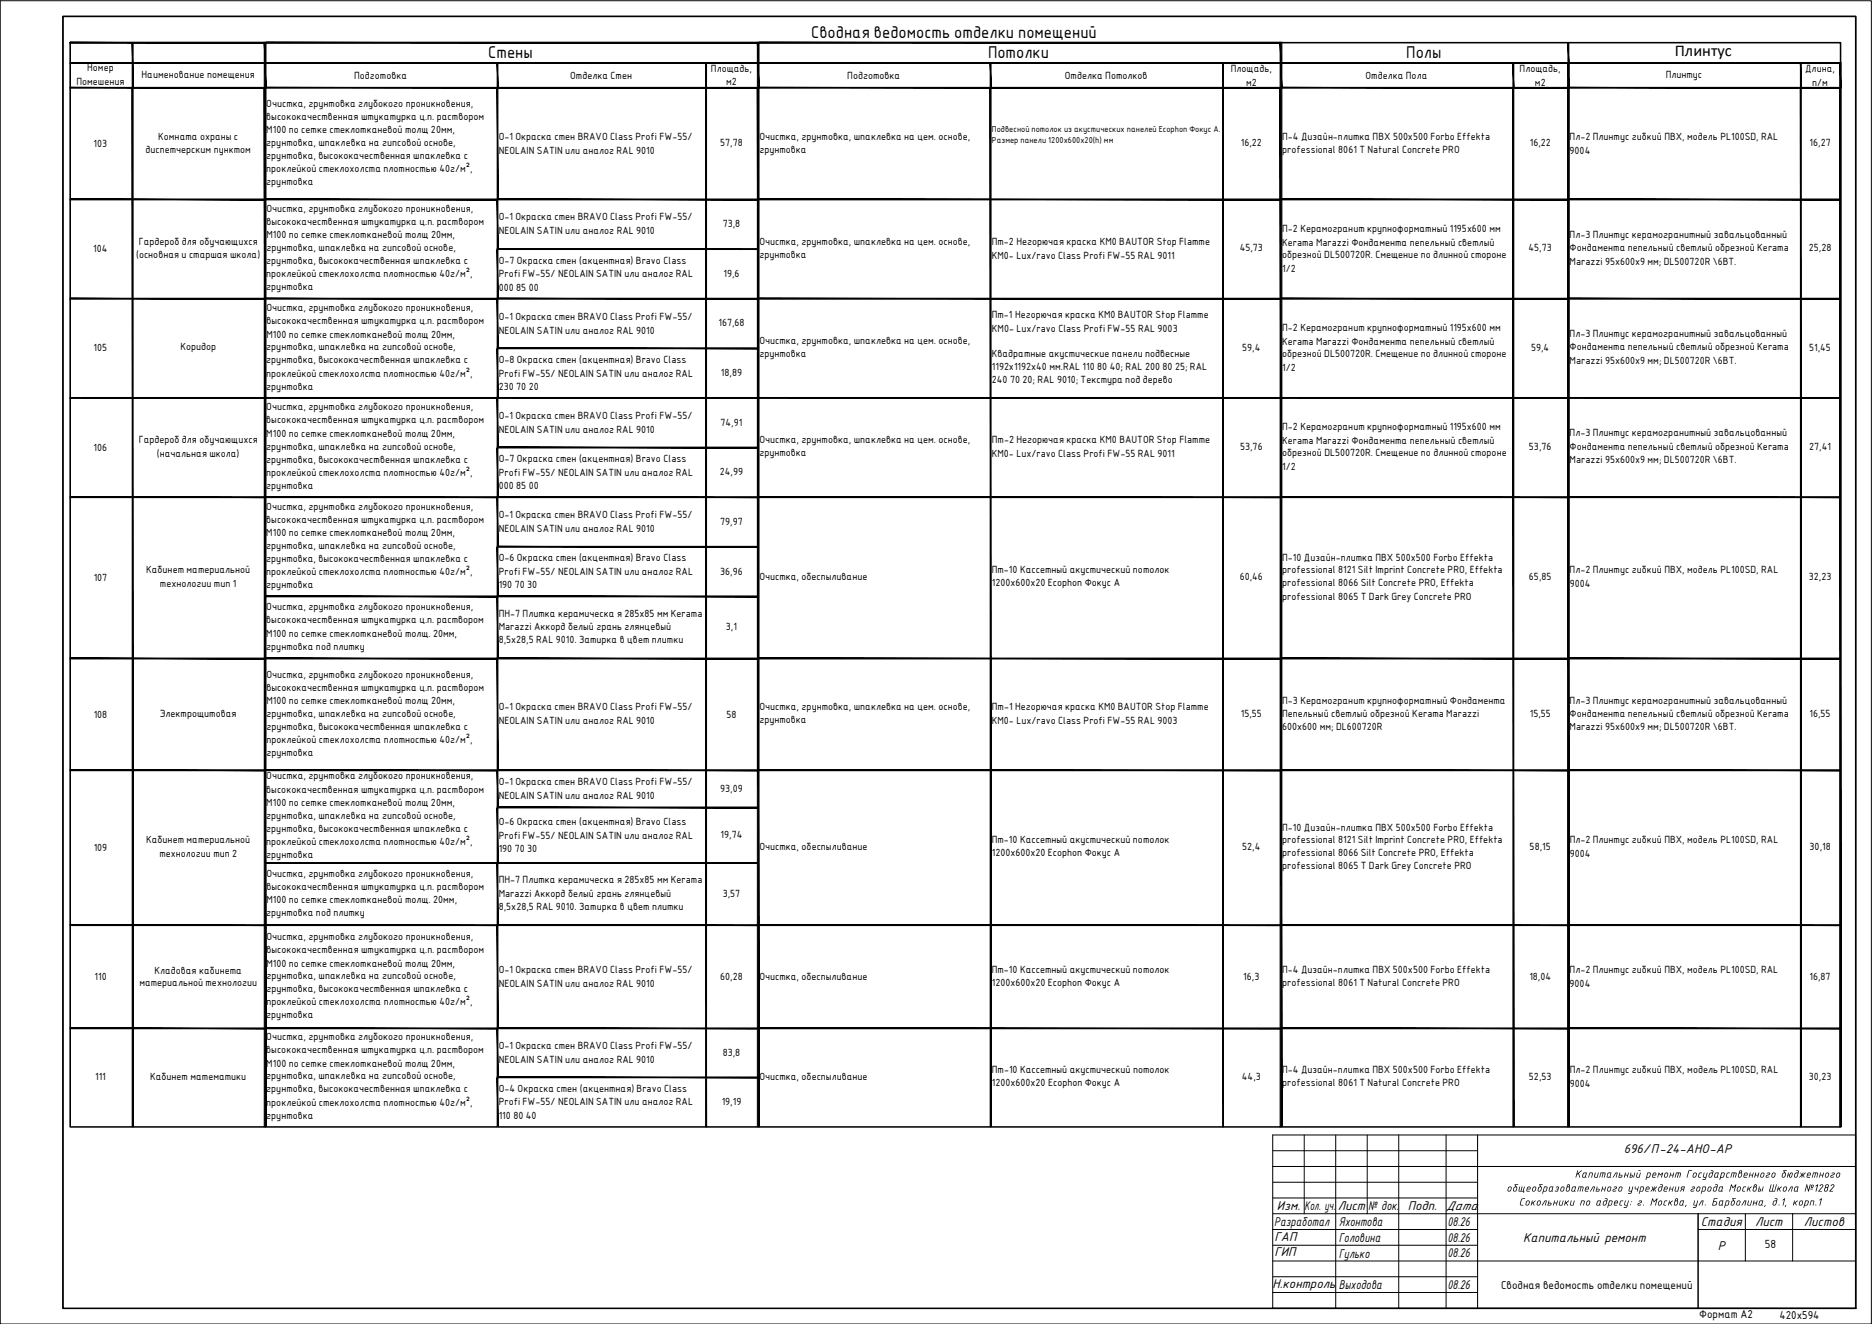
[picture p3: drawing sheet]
<svg xmlns="http://www.w3.org/2000/svg" width="594mm" height="420mm" viewBox="0 0 594 420" stroke-linecap="round" stroke-linejoin="round" font-family="sans-serif">
<defs><g id="words">
<g font-size="5.2">
<text x="257.4" y="11.9">Сводная ведомость отделки помещений</text>
<text x="531.5" y="17.8">Плинтус</text>
<text x="155" y="18.5">Стены</text>
<text x="313.5" y="18.5">Потолки</text>
<text x="446.3" y="18.5">Полы</text>
</g>
<g font-size="4.3">
<text x="515.3" y="366">696/П-24-АНО-АР</text>
<text x="404.4" y="389">Разработал</text>
<text x="405.2" y="384.1">Изм.</text>
<text x="414" y="384.1">Кол. уч.</text>
<text x="424.5" y="384.1">Лист</text>
<text x="424.9" y="389">Яхонтова</text>
<text x="434.2" y="384.1">№ док.</text>
<text x="446.8" y="384.1">Подп.</text>
<text x="459" y="384.1">Дата</text>
<text x="459.4" y="389">08.26</text>
<text x="539.8" y="389.1">Стадия</text>
<text x="557" y="389.1">Лист</text>
<text x="572.5" y="389.1">Листов</text>
<text x="404.4" y="393.7">ГАП</text>
<text x="424.9" y="394">Головина</text>
<text x="459.4" y="394">08.26</text>
<text x="483.4" y="394.1">Капитальный ремонт</text>
<text x="404.4" y="398.7">ГИП</text>
<text x="424.9" y="399.1">Гулько</text>
<text x="459.4" y="399">08.26</text>
<text x="545.1" y="396.6">Р</text>
<text x="403.8" y="408.8">Н.контроль</text>
<text x="424.9" y="409.1">Выходова</text>
<text x="459.4" y="409">08.26</text>
</g>
<text font-size="4" x="560" y="396">58</text>
<g font-size="3.6">
<text x="499.1" y="373.7">Капитальный ремонт Государственного бюджетного</text>
<text x="478" y="378.1">общеобразовательного учреждения города Москвы Школа</text>
<text x="482" y="382.6">Сокольники по адресу : г. Москва, ул. Барболина , д.1, корп.1</text>
<text x="572.4" y="378.1">№1282</text>
</g>
<g font-size="3.5">
<text x="476.3" y="409">Сводная ведомость отделки помещений</text>
<text x="539.2" y="418.4">Формат А2</text>
<text x="564.7" y="418.6">420х594</text>
</g>
<g font-size="3.2">
<text x="27.7" y="22.6">Номер</text>
<text x="225.6" y="22.7">Площадь,</text>
<text x="390.6" y="22.8">Площадь,</text>
<text x="482.3" y="22.8">Площадь,</text>
<text x="572.9" y="22.8">Длина,</text>
<text x="24.3" y="27.1">Помешения</text>
<text x="44.9" y="24.9">Наименование помещения</text>
<text x="112.4" y="25">Подготовка</text>
<text x="181" y="25">Отделка Стен</text>
<text x="230.5" y="27.1">м2</text>
<text x="268.9" y="25">Подготовка</text>
<text x="337.9" y="25">Отделка Потолков</text>
<text x="395.4" y="27.1">м2</text>
<text x="433.4" y="25">Отделка Пола</text>
<text x="487.1" y="27.1">м2</text>
<text x="528.6" y="24.7">Плинтус</text>
<text x="575.1" y="27.1">п/м</text>
<text x="84.5" y="33.9">Очистка, грунтовка глубокого проникновения,</text>
<text x="84.5" y="38.1">высококачественная штукатурка ц.п. раствором</text>
<text x="29.7" y="46.7">103</text>
<text x="50.2" y="44.3">Комната охраны с</text>
<text x="84.5" y="42.3">М100 по сетке стеклотканевой толщ 20мм,</text>
<text x="84.5" y="46.3">грунтовка, шпаклевка на гипсовой основе,</text>
<text x="158.3" y="44.3">О-1 Окраска стен BRAVO Class Profi FW-55/</text>
<text x="228.6" y="46.5">57,78</text>
<text x="241" y="44.3">Очистка, грунтовка, шпаклевка на цем. основе,</text>
<text x="393.8" y="46.5">16,22</text>
<text x="406.9" y="44.4">П-4 Дизайн-плитка ПВХ 500х500 Forbo Effekta</text>
<text x="485.5" y="46.5">16,22</text>
<text x="498.1" y="44.3">Пл-2 Плинтус гибкий ПВХ, модель PL100SD, RAL</text>
<text x="574.3" y="46.5">16,27</text>
<text x="46.2" y="48.4">диспетчерским пунктом</text>
<text x="84.5" y="50.5">грунтовка, высококачественная шпаклевка с</text>
<text x="158.3" y="48.8">NEOLAIN SATIN или аналог RAL 9010</text>
<text x="241" y="48.4">грунтовка</text>
<text x="406.9" y="48.4">professional 8061 T Natural Concrete PRO</text>
<text x="498.1" y="48.8">9004</text>
<text x="84.5" y="54.7">проклейкой стеклохолста плотностью 40г/м²,</text>
<text x="84.5" y="58.8">грунтовка</text>
<text x="84.5" y="67.2">Очистка, грунтовка глубокого проникновения,</text>
<text x="84.5" y="71.4">высококачественная штукатурка ц.п. раствором</text>
<text x="158.3" y="69.9">О-1 Окраска стен BRAVO Class Profi FW-55/</text>
<text x="44" y="77.6">Гардероб для обучающихся</text>
<text x="84.5" y="75.7">М100 по сетке стеклотканевой толщ 20мм,</text>
<text x="158.3" y="74.4">NEOLAIN SATIN или аналог RAL 9010</text>
<text x="229.3" y="72.1">73,8</text>
<text x="241" y="77.6">Очистка, грунтовка, шпаклевка на цем. основе,</text>
<text x="314.8" y="77.6">Пт-2 Негорючая краска КМ0 BAUTOR Stop Flamme</text>
<text x="406.9" y="73.5">П-2 Керамогранит крупноформатный 1195х600 мм</text>
<text x="406.9" y="78">Kerama Marazzi Фондамента пепельный светлый</text>
<text x="498.1" y="75.6">Пл-3 Плинтус керамогранитный завальцованный</text>
<text x="29.6" y="80">104</text>
<text x="43.2" y="81.9">(основная и старшая школа)</text>
<text x="84.5" y="83.8">грунтовка, высококачественная шпаклевка с</text>
<text x="84.5" y="79.7">грунтовка, шпаклевка на гипсовой основе,</text>
<text x="158.3" y="83.7">О-7 Окраска стен (акцентная) Bravo Class</text>
<text x="241" y="81.8">грунтовка</text>
<text x="314.8" y="82.1">КМ0- Lux/ravo Class Profi FW-55 RAL 9011</text>
<text x="393.4" y="79.8">45,73</text>
<text x="406.9" y="81.8">обрезной DL500720R. Смещение по длинной стороне</text>
<text x="485.1" y="79.8">45,73</text>
<text x="498.1" y="79.7">Фондамента пепельный светлый обрезной Kerama</text>
<text x="498.1" y="84">Marazzi 95х600х9 мм; DL500720R \6BT.</text>
<text x="574" y="79.8">25,28</text>
<text x="84.5" y="88">проклейкой стеклохолста плотностью 40г/м²,</text>
<text x="158.3" y="88.1">Profi FW-55/ NEOLAIN SATIN или аналог RAL</text>
<text x="229.6" y="87.8">19,6</text>
<text x="406.9" y="86.3">1/2</text>
<text x="84.5" y="92.1">грунтовка</text>
<text x="158.3" y="92.2">000 85 00</text>
<text x="84.5" y="98.7">Очистка, грунтовка глубокого проникновения,</text>
<text x="158.3" y="101.4">О-1 Окраска стен BRAVO Class Profi FW-55/</text>
<text x="314.8" y="100.8">Пт-1 Негорючая краска КМ0 BAUTOR Stop Flamme</text>
<text x="84.5" y="102.9">высококачественная штукатурка ц.п. раствором</text>
<text x="84.5" y="107.1">М100 по сетке стеклотканевой толщ 20мм,</text>
<text x="158.3" y="105.9">NEOLAIN SATIN или аналог RAL 9010</text>
<text x="228" y="103.6">167,68</text>
<text x="314.8" y="105.3">КМ0- Lux/ravo Class Profi FW-55 RAL 9003</text>
<text x="406.9" y="105">П-2 Керамогранит крупноформатный 1195х600 мм</text>
<text x="498.1" y="107">Пл-3 Плинтус керамогранитный завальцованный</text>
<text x="29.7" y="111.5">105</text>
<text x="57.2" y="111.2">Коридор</text>
<text x="84.5" y="111.2">грунтовка, шпаклевка на гипсовой основе,</text>
<text x="241" y="109.1">Очистка, грунтовка, шпаклевка на цем. основе,</text>
<text x="241" y="113.3">грунтовка</text>
<text x="314.8" y="113.3">Квадратные акустические панели подвесные</text>
<text x="394.2" y="111.3">59,4</text>
<text x="406.9" y="109.5">Kerama Marazzi Фондамента пепельный светлый</text>
<text x="406.9" y="113.3">обрезной DL500720R. Смещение по длинной стороне</text>
<text x="485.9" y="111.3">59,4</text>
<text x="498.1" y="111.2">Фондамента пепельный светлый обрезной Kerama</text>
<text x="574.1" y="111.3">51,45</text>
<text x="84.5" y="115.3">грунтовка, высококачественная шпаклевка с</text>
<text x="84.5" y="119.5">проклейкой стеклохолста плотностью 40г/м²,</text>
<text x="158.3" y="115.2">О-8 Окраска стен (акцентная) Bravo Class</text>
<text x="158.3" y="119.5">Profi FW-55/ NEOLAIN SATIN или аналог RAL</text>
<text x="228.8" y="119.3">18,89</text>
<text x="314.8" y="117.5">1192х1192х40 мм.RAL 110 80 40; RAL 200 80 25; RAL</text>
<text x="406.9" y="117.8">1/2</text>
<text x="498.1" y="115.5">Marazzi 95х600х9 мм; DL500720R \6BT.</text>
<text x="84.5" y="123.6">грунтовка</text>
<text x="158.3" y="123.7">230 70 20</text>
<text x="314.8" y="121.5">240 70 20; RAL 9010; Текстура под дерево</text>
<text x="84.5" y="130.2">Очистка, грунтовка глубокого проникновения,</text>
<text x="84.5" y="134.4">высококачественная штукатурка ц.п. раствором</text>
<text x="158.3" y="132.9">О-1 Окраска стен BRAVO Class Profi FW-55/</text>
<text x="158.3" y="137.4">NEOLAIN SATIN или аналог RAL 9010</text>
<text x="228.7" y="135.1">74,91</text>
<text x="406.9" y="136.5">П-2 Керамогранит крупноформатный 1195х600 мм</text>
<text x="29.7" y="143">106</text>
<text x="44" y="140.6">Гардероб для обучающихся</text>
<text x="84.5" y="138.6">М100 по сетке стеклотканевой толщ 20мм,</text>
<text x="84.5" y="142.7">грунтовка, шпаклевка на гипсовой основе,</text>
<text x="241" y="140.6">Очистка, грунтовка, шпаклевка на цем. основе,</text>
<text x="314.8" y="140.6">Пт-2 Негорючая краска КМ0 BAUTOR Stop Flamme</text>
<text x="393.6" y="142.8">53,76</text>
<text x="406.9" y="140.9">Kerama Marazzi Фондамента пепельный светлый</text>
<text x="485.2" y="142.8">53,76</text>
<text x="498.1" y="138.5">Пл-3 Плинтус керамогранитный завальцованный</text>
<text x="498.1" y="142.7">Фондамента пепельный светлый обрезной Kerama</text>
<text x="574.2" y="142.8">27,41</text>
<text x="49.8" y="145.1">(начальная школа)</text>
<text x="84.5" y="146.8">грунтовка, высококачественная шпаклевка с</text>
<text x="158.3" y="146.7">О-7 Окраска стен (акцентная) Bravo Class</text>
<text x="241" y="144.8">грунтовка</text>
<text x="314.8" y="145.1">КМ0- Lux/ravo Class Profi FW-55 RAL 9011</text>
<text x="406.9" y="144.8">обрезной DL500720R. Смещение по длинной стороне</text>
<text x="406.9" y="149.2">1/2</text>
<text x="498.1" y="146.9">Marazzi 95х600х9 мм; DL500720R \6BT.</text>
<text x="84.5" y="151">проклейкой стеклохолста плотностью 40г/м²,</text>
<text x="84.5" y="155.1">грунтовка</text>
<text x="158.3" y="151">Profi FW-55/ NEOLAIN SATIN или аналог RAL</text>
<text x="158.3" y="155.2">000 85 00</text>
<text x="228.4" y="150.8">24,99</text>
<text x="84.5" y="161.7">Очистка, грунтовка глубокого проникновения,</text>
<text x="84.5" y="165.9">высококачественная штукатурка ц.п. раствором</text>
<text x="158.3" y="164.4">О-1 Окраска стен BRAVO Class Profi FW-55/</text>
<text x="228.6" y="166.6">79,97</text>
<text x="84.5" y="170.1" transform="rotate(-1 84.5 170.1)">М</text>
<text x="86.6" y="170.1">100 по сетке стеклотканевой толщ 20мм,</text>
<text x="158.3" y="168.8">NEOLAIN SATIN или аналог RAL 9010</text>
<text x="84.5" y="174.2">грунтовка, шпаклевка на гипсовой основе,</text>
<text x="84.5" y="178.3">грунтовка, высококачественная шпаклевка с</text>
<text x="158.3" y="178.2">О-6 Окраска стен (акцентная) Bravo Class</text>
<text x="406.9" y="178">П-10 Дизайн-плитка ПВХ 500х500 Forbo Effekta</text>
<text x="29.7" y="184.4">107</text>
<text x="46.4" y="182">Кабинет материальной</text>
<text x="84.5" y="182.5">проклейкой стеклохолста плотностью 40г/м²,</text>
<text x="158.3" y="182.5">Profi FW-55/ NEOLAIN SATIN или аналог RAL</text>
<text x="228.6" y="182.3">36,96</text>
<text x="241" y="184.2">Очистка, обеспыливание</text>
<text x="314.8" y="182">Пт-10 Кассетный акустический потолок</text>
<text x="393.4" y="184.2">60,46</text>
<text x="406.9" y="181.9">professional 8121 Silt Imprint Concrete PRO, Effekta</text>
<text x="485.2" y="184.2">65,85</text>
<text x="498.1" y="182">Пл-2 Плинтус гибкий ПВХ, модель PL100SD, RAL</text>
<text x="574" y="184.2">32,23</text>
<text x="50.8" y="186.4">технологии тип 1</text>
<text x="84.5" y="186.6">грунтовка</text>
<text x="158.3" y="186.7">190 70 30</text>
<text x="314.8" y="186.1">1200х600х20 Ecophon Фокус А</text>
<text x="406.9" y="186.1">professional 8066 Silt Concrete PRO, Effekta</text>
<text x="406.9" y="190.2">professional 8065 T Dark Grey Concrete PRO</text>
<text x="498.2" y="186.4">9004</text>
<text x="84.5" y="193.7">Очистка, грунтовка глубокого проникновения,</text>
<text x="84.5" y="197.8">высококачественная штукатурка ц.п. раствором</text>
<text x="158.3" y="195.7">ПН-7 Плитка керамическа я 285х85 мм Kerama</text>
<text x="84.5" y="202.1">М100 по сетке стеклотканевой толщ. 20мм,</text>
<text x="158.3" y="199.9">Marazzi Аккорд белый грань глянцевый</text>
<text x="230.4" y="200">3,1</text>
<text x="84.5" y="206.1">грунтовка под плитку</text>
<text x="158.3" y="204.1">8,5х28,5 RAL 9010. Затирка в цвет плитки</text>
<text x="84.5" y="215">Очистка, грунтовка глубокого проникновения,</text>
<text x="84.5" y="219.2">высококачественная штукатурка ц.п. раствором</text>
<text x="29.7" y="227.8">108</text>
<text x="50.7" y="227.5">Электрощитовая</text>
<text x="84.5" y="223.5">М100 по сетке стеклотканевой толщ 20мм,</text>
<text x="84.5" y="227.5">грунтовка, шпаклевка на гипсовой основе,</text>
<text x="158.3" y="225.4">О-1 Окраска стен BRAVO Class Profi FW-55/</text>
<text x="230.6" y="227.8">58</text>
<text x="241" y="225.4">Очистка, грунтовка, шпаклевка на цем. основе,</text>
<text x="314.8" y="225.4">Пт-1 Негорючая краска КМ0 BAUTOR Stop Flamme</text>
<text x="393.8" y="227.6">15,55</text>
<text x="406.9" y="223.3">П-3 Керамогранит крупноформатный Фондамента</text>
<text x="406.9" y="227.5">Пепельный светлый обрезной Kerama Marazzi</text>
<text x="485.5" y="227.6">15,55</text>
<text x="498.1" y="223.3">Пл-3 Плинтус керамогранитный завальцованный</text>
<text x="498.1" y="227.5">Фондамента пепельный светлый обрезной Kerama</text>
<text x="574.3" y="227.6">16,55</text>
<text x="84.5" y="231.6">грунтовка, высококачественная шпаклевка с</text>
<text x="158.3" y="229.9">NEOLAIN SATIN или аналог RAL 9010</text>
<text x="241" y="229.6">грунтовка</text>
<text x="314.8" y="229.9">КМ0- Lux/ravo Class Profi FW-55 RAL 9003</text>
<text x="406.9" y="231.7">600х600 мм; DL600720R</text>
<text x="498.1" y="231.7">Marazzi 95х600х9 мм; DL500720R \6BT.</text>
<text x="84.5" y="235.8">проклейкой стеклохолста плотностью 40г/м²,</text>
<text x="84.5" y="239.9">грунтовка</text>
<text x="84.5" y="247.4">Очистка, грунтовка глубокого проникновения,</text>
<text x="84.5" y="251.5">высококачественная штукатурка ц.п. раствором</text>
<text x="158.3" y="249">О-1 Окраска стен BRAVO Class Profi FW-55/</text>
<text x="228.6" y="251.2">93,09</text>
<text x="84.5" y="255.8">М100 по сетке стеклотканевой толщ 20мм,</text>
<text x="158.3" y="253.5">NEOLAIN SATIN или аналог RAL 9010</text>
<text x="84.5" y="259.8">грунтовка, шпаклевка на гипсовой основе,</text>
<text x="84.5" y="263.9">грунтовка, высококачественная шпаклевка с</text>
<text x="158.3" y="261.8">О-6 Окраска стен (акцентная) Bravo Class</text>
<text x="406.9" y="263.6">П-10 Дизайн-плитка ПВХ 500х500 Forbo Effekta</text>
<text x="29.7" y="270">109</text>
<text x="46.4" y="267.6">Кабинет материальной</text>
<text x="84.5" y="268.1">проклейкой стеклохолста плотностью 40г/м²,</text>
<text x="158.3" y="266.2">Profi FW-55/ NEOLAIN SATIN или аналог RAL</text>
<text x="228.7" y="265.9">19,74</text>
<text x="241" y="269.8">Очистка, обеспыливание</text>
<text x="314.8" y="267.6">Пт-10 Кассетный акустический потолок</text>
<text x="394.2" y="269.8">52,4</text>
<text x="406.9" y="267.6">professional 8121 Silt Imprint Concrete PRO, Effekta</text>
<text x="485.4" y="269.8">58,15</text>
<text x="498.2" y="267.6">Пл-2 Плинтус гибкий ПВХ, модель PL100SD, RAL</text>
<text x="574.3" y="269.8">30,18</text>
<text x="50.6" y="272.1">технологии тип 2</text>
<text x="84.5" y="272.3">грунтовка</text>
<text x="158.3" y="270.3">190 70 30</text>
<text x="314.8" y="271.7">1200х600х20 Ecophon Фокус А</text>
<text x="406.9" y="271.7">professional 8066 Silt Concrete PRO, Effekta</text>
<text x="406.9" y="275.9">professional 8065 T Dark Grey Concrete PRO</text>
<text x="498.2" y="272.1">9004</text>
<text x="84.5" y="278.3">Очистка, грунтовка глубокого проникновения,</text>
<text x="158.3" y="280.4">ПН-7 Плитка керамическа я 285х85 мм Kerama</text>
<text x="84.5" y="282.4">высококачественная штукатурка ц.п. раствором</text>
<text x="84.5" y="286.7">М100 по сетке стеклотканевой толщ. 20мм,</text>
<text x="158.3" y="284.5">Marazzi Аккорд белый грань глянцевый</text>
<text x="229.4" y="284.6">3,57</text>
<text x="84.5" y="290.7">грунтовка под плитку</text>
<text x="158.3" y="288.7">8,5х28,5 RAL 9010. Затирка в цвет плитки</text>
<text x="84.5" y="298.3">Очистка, грунтовка глубокого проникновения,</text>
<text x="84.5" y="302.4">высококачественная штукатурка ц.п. раствором</text>
<text x="30" y="311.1">110</text>
<text x="49" y="309">Кладовая кабинета</text>
<text x="84.5" y="306.7">М100 по сетке стеклотканевой толщ 20мм,</text>
<text x="84.5" y="310.7">грунтовка, шпаклевка на гипсовой основе,</text>
<text x="158.3" y="308.7">О-1 Окраска стен BRAVO Class Profi FW-55/</text>
<text x="228.6" y="310.9">60,28</text>
<text x="241" y="310.9">Очистка, обеспыливание</text>
<text x="314.8" y="308.7">Пт-10 Кассетный акустический потолок</text>
<text x="394.6" y="310.9">16,3</text>
<text x="406.9" y="308.8">П-4 Дизайн-плитка ПВХ 500х500 Forbo Effekta</text>
<text x="485.3" y="310.9">18,04</text>
<text x="498.1" y="308.7">Пл-2 Плинтус гибкий ПВХ, модель PL100SD, RAL</text>
<text x="574.3" y="310.9">16,87</text>
<text x="44.2" y="312.8">материальной технологии</text>
<text x="84.5" y="314.9">грунтовка, высококачественная шпаклевка с</text>
<text x="158.3" y="313.2">NEOLAIN SATIN или аналог RAL 9010</text>
<text x="314.8" y="312.8">1200х600х20 Ecophon Фокус А</text>
<text x="406.9" y="312.8">professional 8061 T Natural Concrete PRO</text>
<text x="498.1" y="313.2">9004</text>
<text x="84.5" y="323.2">грунтовка</text>
<text x="84.5" y="319.1">проклейкой стеклохолста плотностью 40г/м²,</text>
<text x="84.5" y="330.1">Очистка, грунтовка глубокого проникновения,</text>
<text x="84.5" y="334.2">высококачественная штукатурка ц.п. раствором</text>
<text x="158.3" y="332.8">О-1 Окраска стен BRAVO Class Profi FW-55/</text>
<text x="229.4" y="335">83,8</text>
<text x="84.5" y="338.5">М100 по сетке стеклотканевой толщ 20мм,</text>
<text x="158.3" y="337.3">NEOLAIN SATIN или аналог RAL 9010</text>
<text x="314.8" y="340.5">Пт-10 Кассетный акустический потолок</text>
<text x="406.9" y="340.6">П-4 Дизайн-плитка ПВХ 500х500 Forbo Effekta</text>
<text x="498.2" y="340.5">Пл-2 Плинтус гибкий ПВХ, модель PL100SD, RAL</text>
<text x="30.2" y="342.9">111</text>
<text x="47.6" y="342.9">Кабинет математики</text>
<text x="84.5" y="342.5">грунтовка, шпаклевка на гипсовой основе,</text>
<text x="84.5" y="346.7">грунтовка, высококачественная шпаклевка с</text>
<text x="158.3" y="346.4">О-4 Окраска стен (акцентная) Bravo Class</text>
<text x="241" y="342.6">Очистка, обеспыливание</text>
<text x="314.8" y="344.6">1200х600х20 Ecophon Фокус А</text>
<text x="394.1" y="342.6">44,3</text>
<text x="406.9" y="344.6">professional 8061 T Natural Concrete PRO</text>
<text x="485.2" y="342.6">52,53</text>
<text x="498.2" y="345">9004</text>
<text x="574" y="342.6">30,23</text>
<text x="84.5" y="350.8">проклейкой стеклохолста плотностью 40г/м²,</text>
<text x="158.3" y="350.8">Profi FW-55/ NEOLAIN SATIN или аналог RAL</text>
<text x="229" y="350.6">19,19</text>
<text x="84.5" y="355">грунтовка</text>
<text x="158.3" y="355">110 80 40</text>
</g>
<g font-size="2.6">
<text x="314.8" y="41.9">Подвесной потолок из акустических панелей Ecophon Фокус А.</text>
<text x="314.8" y="45.4">Размер панели 1200х600х20(h) мм</text>
</g>
</g></defs>
<path d="M588.9 5.2v410M20 415.2v-410h568.9v410" fill="none" stroke="#000" stroke-width=".32"/>
<path d="M0 .3v419.8" fill="none" stroke="#000" stroke-width=".32"/>
<path d="M20 5.2h568.9v410h-568.9z" fill="none" stroke="#000" stroke-width=".5"/>
<g fill="none" stroke="#000" stroke-width=".32">
<path d="M403.9 360.2h185v55h-185zM403.9 370.2h185M403.9 365.2h65M403.9 375.2h65M413.9 360.2v25M423.9 360.2v55M433.9 360.2v25M443.9 360.2v55M458.9 360.2v55M468.9 360.2v55M403.9 395.2h65M403.9 390.2h65"/>
<path d="M403.9 380.2h65M403.9 385.2h185M538.9 390.2h50M538.9 385.2v30M553.9 385.2v15M568.9 385.2v15M403.9 400.2h185M403.9 410.2h65M403.9 405.2h65"/>
</g>
<g fill="#000">
<path d="M568.3 376.6l.7-.1-.4 1.6-.2-.1 .3-1.2h-.3l-1 1.3zM581.3 372.3l.5-.2 .5 .2-.2 .5-1 .5 .1 .2 .7-.1v.2l-.7 .1-.3-.2 .2-.5 .9-.5v-.2z"/>
<path d="M569.8 376.9l-.3 1h.5l.5-1.1zM569.6 376.7l1.2-.2-.4 1.3 .2 .3-1.2-.1z"/>
<path d="M583 372.3l.6-.2 .4 .3-.2 .9-.4 .4h-.5l-.2-.3zM583.2 372.4l-.3 .8 .1 .3 .6-.2 .2-.7-.2-.3z"/>
</g>
<g fill="#000" stroke="#000" stroke-width=".32">
<path d="M42 13.7l.2 14.3v-14.3zM42 13.7l.2 14.3h-.2z"/>
<path d="M22.2 13.4l61.7 .3v-.3zM22.2 13.4l61.7 .3h-61.7z"/>
<path d="M22.2 19.9l61.7 .2v-.2zM22.2 19.9l61.7 .2h-61.7z"/>
<path d="M83.9 13.4l.5 14.6v-14.6zM83.9 13.4l.5 14.6h-.5z"/>
<path d="M84.4 13.4l155.9 .3v-.3zM84.4 13.4l155.9 .3h-155.9z"/>
<path d="M84.4 19.9l155.9 .2v-.2zM84.4 19.9l155.9 .2h-155.9z"/>
<path d="M240.3 13.4l.6 14.6v-14.6zM240.3 13.4l.6 14.6h-.6z"/>
<path d="M240.9 13.4l165.3 .3v-.3zM240.9 13.4l165.3 .3h-165.3z"/>
<path d="M240.9 19.9l165.3 .2v-.2zM240.9 19.9l165.3 .2h-165.3z"/>
<path d="M406.2 13.4l.6 14.6v-14.6zM406.2 13.4l.6 14.6h-.6z"/>
<path d="M406.8 19.9l90.7 .2v-.2zM406.8 19.9l90.7 .2h-90.7z"/>
<path d="M497.6 13.7l.3 6.2v-6.2zM497.6 13.7l.3 6.2h-.3z"/>
<path d="M497.5 19.9l.5 8.1v-8.1zM497.5 19.9l.5 8.1h-.5z"/>
<path d="M498 19.9l85.9 .2v-.2zM498 19.9l85.9 .2h-85.9z"/>
<path d="M583.9 19.9l.4 8.1v-8.1zM583.9 19.9l.4 8.1h-.4z"/>
<path d="M42 28l.2 329.6v-329.6zM42 28l.2 329.6h-.2z"/>
<path d="M22.2 27.7l61.7 .3v-.3zM22.2 27.7l61.7 .3h-61.7z"/>
<path d="M83.9 28l.5 329.6v-329.6zM83.9 28l.5 329.6h-.5z"/>
<path d="M157.8 20.1l.2 7.6v-7.6zM157.8 20.1l.2 7.6h-.2z"/>
<path d="M157.8 28l.2 35.2v-35.2zM157.8 28l.2 35.2h-.2z"/>
<path d="M223.9 20.1l.3 7.9v-7.9zM223.9 20.1l.3 7.9h-.3z"/>
<path d="M223.9 28l.3 329.6v-329.6zM223.9 28l.3 329.6h-.3z"/>
<path d="M84.4 27.7l155.9 .3v-.3zM84.4 27.7l155.9 .3h-155.9z"/>
<path d="M240.3 28l.6 329.6v-329.6zM240.3 28l.6 329.6h-.6z"/>
<path d="M314.2 20.1l.3 7.9v-7.9zM314.2 20.1l.3 7.9h-.3z"/>
<path d="M314.2 28l.3 329.6v-329.6zM314.2 28l.3 329.6h-.3z"/>
<path d="M388 20.1l.3 7.9v-7.9zM388 20.1l.3 7.9h-.3z"/>
<path d="M388 28l.3 329.6v-329.6zM388 28l.3 329.6h-.3z"/>
<path d="M240.9 27.7l165.3 .3v-.3zM240.9 27.7l165.3 .3h-165.3z"/>
<path d="M406.2 28l.6 329.6v-329.6zM406.2 28l.6 329.6h-.6z"/>
<path d="M480.1 20.1l.3 7.9v-7.9zM480.1 20.1l.3 7.9h-.3z"/>
<path d="M480.1 28l.3 329.6v-329.6zM480.1 28l.3 329.6h-.3z"/>
<path d="M406.8 27.7l90.7 .3v-.3zM406.8 27.7l90.7 .3h-90.7z"/>
<path d="M497.5 28l.5 329.6v-329.6zM497.5 28l.5 329.6h-.5z"/>
<path d="M571.4 20.1l.2 7.9v-7.9zM571.4 20.1l.2 7.9h-.2z"/>
<path d="M571.4 28l.2 329.6v-329.6zM571.4 28l.2 329.6h-.2z"/>
<path d="M498 27.7l85.9 .3v-.3zM498 27.7l85.9 .3h-85.9z"/>
<path d="M583.9 28l.4 329.6v-329.6zM583.9 28l.4 329.6h-.4z"/>
<path d="M22.2 63.2l61.7 .2v-.2zM22.2 63.2l61.7 .2h-61.7z"/>
<path d="M84.4 63.2l73.4 .2v-.2zM84.4 63.2l73.4 .2h-73.4z"/>
<path d="M157.8 63.4l.2 15.5v-15.5zM157.8 63.4l.2 15.5h-.2z"/>
<path d="M157.8 79.2l.2 15.4v-15.4zM157.8 79.2l.2 15.4h-.2z"/>
<path d="M157.8 63.2l82.5 .2v-.2zM157.8 63.2l82.5 .2h-82.5z"/>
<path d="M157.8 78.9l82.5 .3v-.3zM157.8 78.9l82.5 .3h-82.5z"/>
<path d="M240.9 63.2l165.3 .2v-.2zM240.9 63.2l165.3 .2h-165.3z"/>
<path d="M406.8 63.2l90.7 .2v-.2zM406.8 63.2l90.7 .2h-90.7z"/>
<path d="M498 63.2l85.9 .2v-.2zM498 63.2l85.9 .2h-85.9z"/>
<path d="M22.2 94.6l61.7 .3v-.3zM22.2 94.6l61.7 .3h-61.7z"/>
<path d="M84.4 94.6l73.4 .3v-.3zM84.4 94.6l73.4 .3h-73.4z"/>
<path d="M157.8 94.9l.2 15.5v-15.5zM157.8 94.9l.2 15.5h-.2z"/>
<path d="M157.8 94.6l82.5 .3v-.3zM157.8 94.6l82.5 .3h-82.5z"/>
<path d="M240.9 94.6l165.3 .3v-.3zM240.9 94.6l165.3 .3h-165.3z"/>
<path d="M406.8 94.6l90.7 .3v-.3zM406.8 94.6l90.7 .3h-90.7z"/>
<path d="M498 94.6l85.9 .3v-.3zM498 94.6l85.9 .3h-85.9z"/>
<path d="M157.8 110.7l.2 15.4v-15.4zM157.8 110.7l.2 15.4h-.2z"/>
<path d="M157.8 110.4l82.5 .3v-.3zM157.8 110.4l82.5 .3h-82.5z"/>
<path d="M22.2 126.1l61.7 .3v-.3zM22.2 126.1l61.7 .3h-61.7z"/>
<path d="M84.4 126.1l73.4 .3v-.3zM84.4 126.1l73.4 .3h-73.4z"/>
<path d="M157.8 126.4l.2 15.5v-15.5zM157.8 126.4l.2 15.5h-.2z"/>
<path d="M157.8 126.1l82.5 .3v-.3zM157.8 126.1l82.5 .3h-82.5z"/>
<path d="M240.9 126.1l165.3 .3v-.3zM240.9 126.1l165.3 .3h-165.3z"/>
<path d="M406.8 126.1l90.7 .3v-.3zM406.8 126.1l90.7 .3h-90.7z"/>
<path d="M498 126.1l85.9 .3v-.3zM498 126.1l85.9 .3h-85.9z"/>
<path d="M22.2 157.6l61.7 .3v-.3zM22.2 157.6l61.7 .3h-61.7z"/>
<path d="M84.4 157.6l73.4 .3v-.3zM84.4 157.6l73.4 .3h-73.4z"/>
<path d="M157.8 142.2l.2 15.4v-15.4zM157.8 142.2l.2 15.4h-.2z"/>
<path d="M157.8 157.9l.2 15.5v-15.5zM157.8 157.9l.2 15.5h-.2z"/>
<path d="M157.8 157.6l82.5 .3v-.3zM157.8 157.6l82.5 .3h-82.5z"/>
<path d="M157.8 141.9l82.5 .3v-.3zM157.8 141.9l82.5 .3h-82.5z"/>
<path d="M240.9 157.6l165.3 .3v-.3zM240.9 157.6l165.3 .3h-165.3z"/>
<path d="M406.8 157.6l90.7 .3v-.3zM406.8 157.6l90.7 .3h-90.7z"/>
<path d="M498 157.6l85.9 .3v-.3zM498 157.6l85.9 .3h-85.9z"/>
<path d="M157.8 173.7l.2 15.4v-15.4zM157.8 173.7l.2 15.4h-.2z"/>
<path d="M157.8 173.4l82.5 .3v-.3zM157.8 173.4l82.5 .3h-82.5z"/>
<path d="M84.4 189.1l73.4 .3v-.3zM84.4 189.1l73.4 .3h-73.4z"/>
<path d="M157.8 189.4l.2 19.4v-19.4zM157.8 189.4l.2 19.4h-.2z"/>
<path d="M157.8 189.1l82.5 .3v-.3zM157.8 189.1l82.5 .3h-82.5z"/>
<path d="M22.2 208.8l61.7 .3v-.3zM22.2 208.8l61.7 .3h-61.7z"/>
<path d="M84.4 208.8l73.4 .3v-.3zM84.4 208.8l73.4 .3h-73.4z"/>
<path d="M157.8 209.1l.2 35.2v-35.2zM157.8 209.1l.2 35.2h-.2z"/>
<path d="M157.8 208.8l82.5 .3v-.3zM157.8 208.8l82.5 .3h-82.5z"/>
<path d="M240.9 208.8l165.3 .3v-.3zM240.9 208.8l165.3 .3h-165.3z"/>
<path d="M406.8 208.8l90.7 .3v-.3zM406.8 208.8l90.7 .3h-90.7z"/>
<path d="M498 208.8l85.9 .3v-.3zM498 208.8l85.9 .3h-85.9z"/>
<path d="M22.2 244.3l61.7 .3v-.3zM22.2 244.3l61.7 .3h-61.7z"/>
<path d="M84.4 244.3l73.4 .3v-.3zM84.4 244.3l73.4 .3h-73.4z"/>
<path d="M157.8 244.6l.2 11.5v-11.5zM157.8 244.6l.2 11.5h-.2z"/>
<path d="M157.8 256.4l.2 17.3v-17.3zM157.8 256.4l.2 17.3h-.2z"/>
<path d="M157.8 244.3l82.5 .3v-.3zM157.8 244.3l82.5 .3h-82.5z"/>
<path d="M157.8 256.1l82.5 .3v-.3zM157.8 256.1l82.5 .3h-82.5z"/>
<path d="M240.9 244.3l165.3 .3v-.3zM240.9 244.3l165.3 .3h-165.3z"/>
<path d="M406.8 244.3l90.7 .3v-.3zM406.8 244.3l90.7 .3h-90.7z"/>
<path d="M498 244.3l85.9 .3v-.3zM498 244.3l85.9 .3h-85.9z"/>
<path d="M84.4 273.7l73.4 .3v-.3zM84.4 273.7l73.4 .3h-73.4z"/>
<path d="M157.8 274l.2 19.4v-19.4zM157.8 274l.2 19.4h-.2z"/>
<path d="M157.8 273.7l82.5 .3v-.3zM157.8 273.7l82.5 .3h-82.5z"/>
<path d="M22.2 293.4l61.7 .3v-.3zM22.2 293.4l61.7 .3h-61.7z"/>
<path d="M84.4 293.4l73.4 .3v-.3zM84.4 293.4l73.4 .3h-73.4z"/>
<path d="M157.8 293.7l.2 32.5v-32.5zM157.8 293.7l.2 32.5h-.2z"/>
<path d="M157.8 293.4l82.5 .3v-.3zM157.8 293.4l82.5 .3h-82.5z"/>
<path d="M240.9 293.4l165.3 .3v-.3zM240.9 293.4l165.3 .3h-165.3z"/>
<path d="M406.8 293.4l90.7 .3v-.3zM406.8 293.4l90.7 .3h-90.7z"/>
<path d="M498 293.4l85.9 .3v-.3zM498 293.4l85.9 .3h-85.9z"/>
<path d="M22.2 326.2l61.7 .3v-.3zM22.2 326.2l61.7 .3h-61.7z"/>
<path d="M84.4 326.2l73.4 .3v-.3zM84.4 326.2l73.4 .3h-73.4z"/>
<path d="M157.8 326.5l.2 15.3v-15.3zM157.8 326.5l.2 15.3h-.2z"/>
<path d="M157.8 326.2l82.5 .3v-.3zM157.8 326.2l82.5 .3h-82.5z"/>
<path d="M240.9 326.2l165.3 .3v-.3zM240.9 326.2l165.3 .3h-165.3z"/>
<path d="M406.8 326.2l90.7 .3v-.3zM406.8 326.2l90.7 .3h-90.7z"/>
<path d="M498 326.2l85.9 .3v-.3zM498 326.2l85.9 .3h-85.9z"/>
<path d="M157.8 342l.2 15.3v-15.3zM157.8 342l.2 15.3h-.2z"/>
<path d="M157.8 341.8l82.5 .2v-.2zM157.8 341.8l82.5 .2h-82.5z"/>
</g>
<path d="M22.3 13.5h561.8v344.1h-561.8z" fill="none" stroke="#000" stroke-width=".5"/>
<!-- layer: 0 -->
<path d="M0 .2h593.9v420h-593.9z" fill="none" stroke="#000" stroke-width=".32"/>
<use href="#words"/>
</svg>
